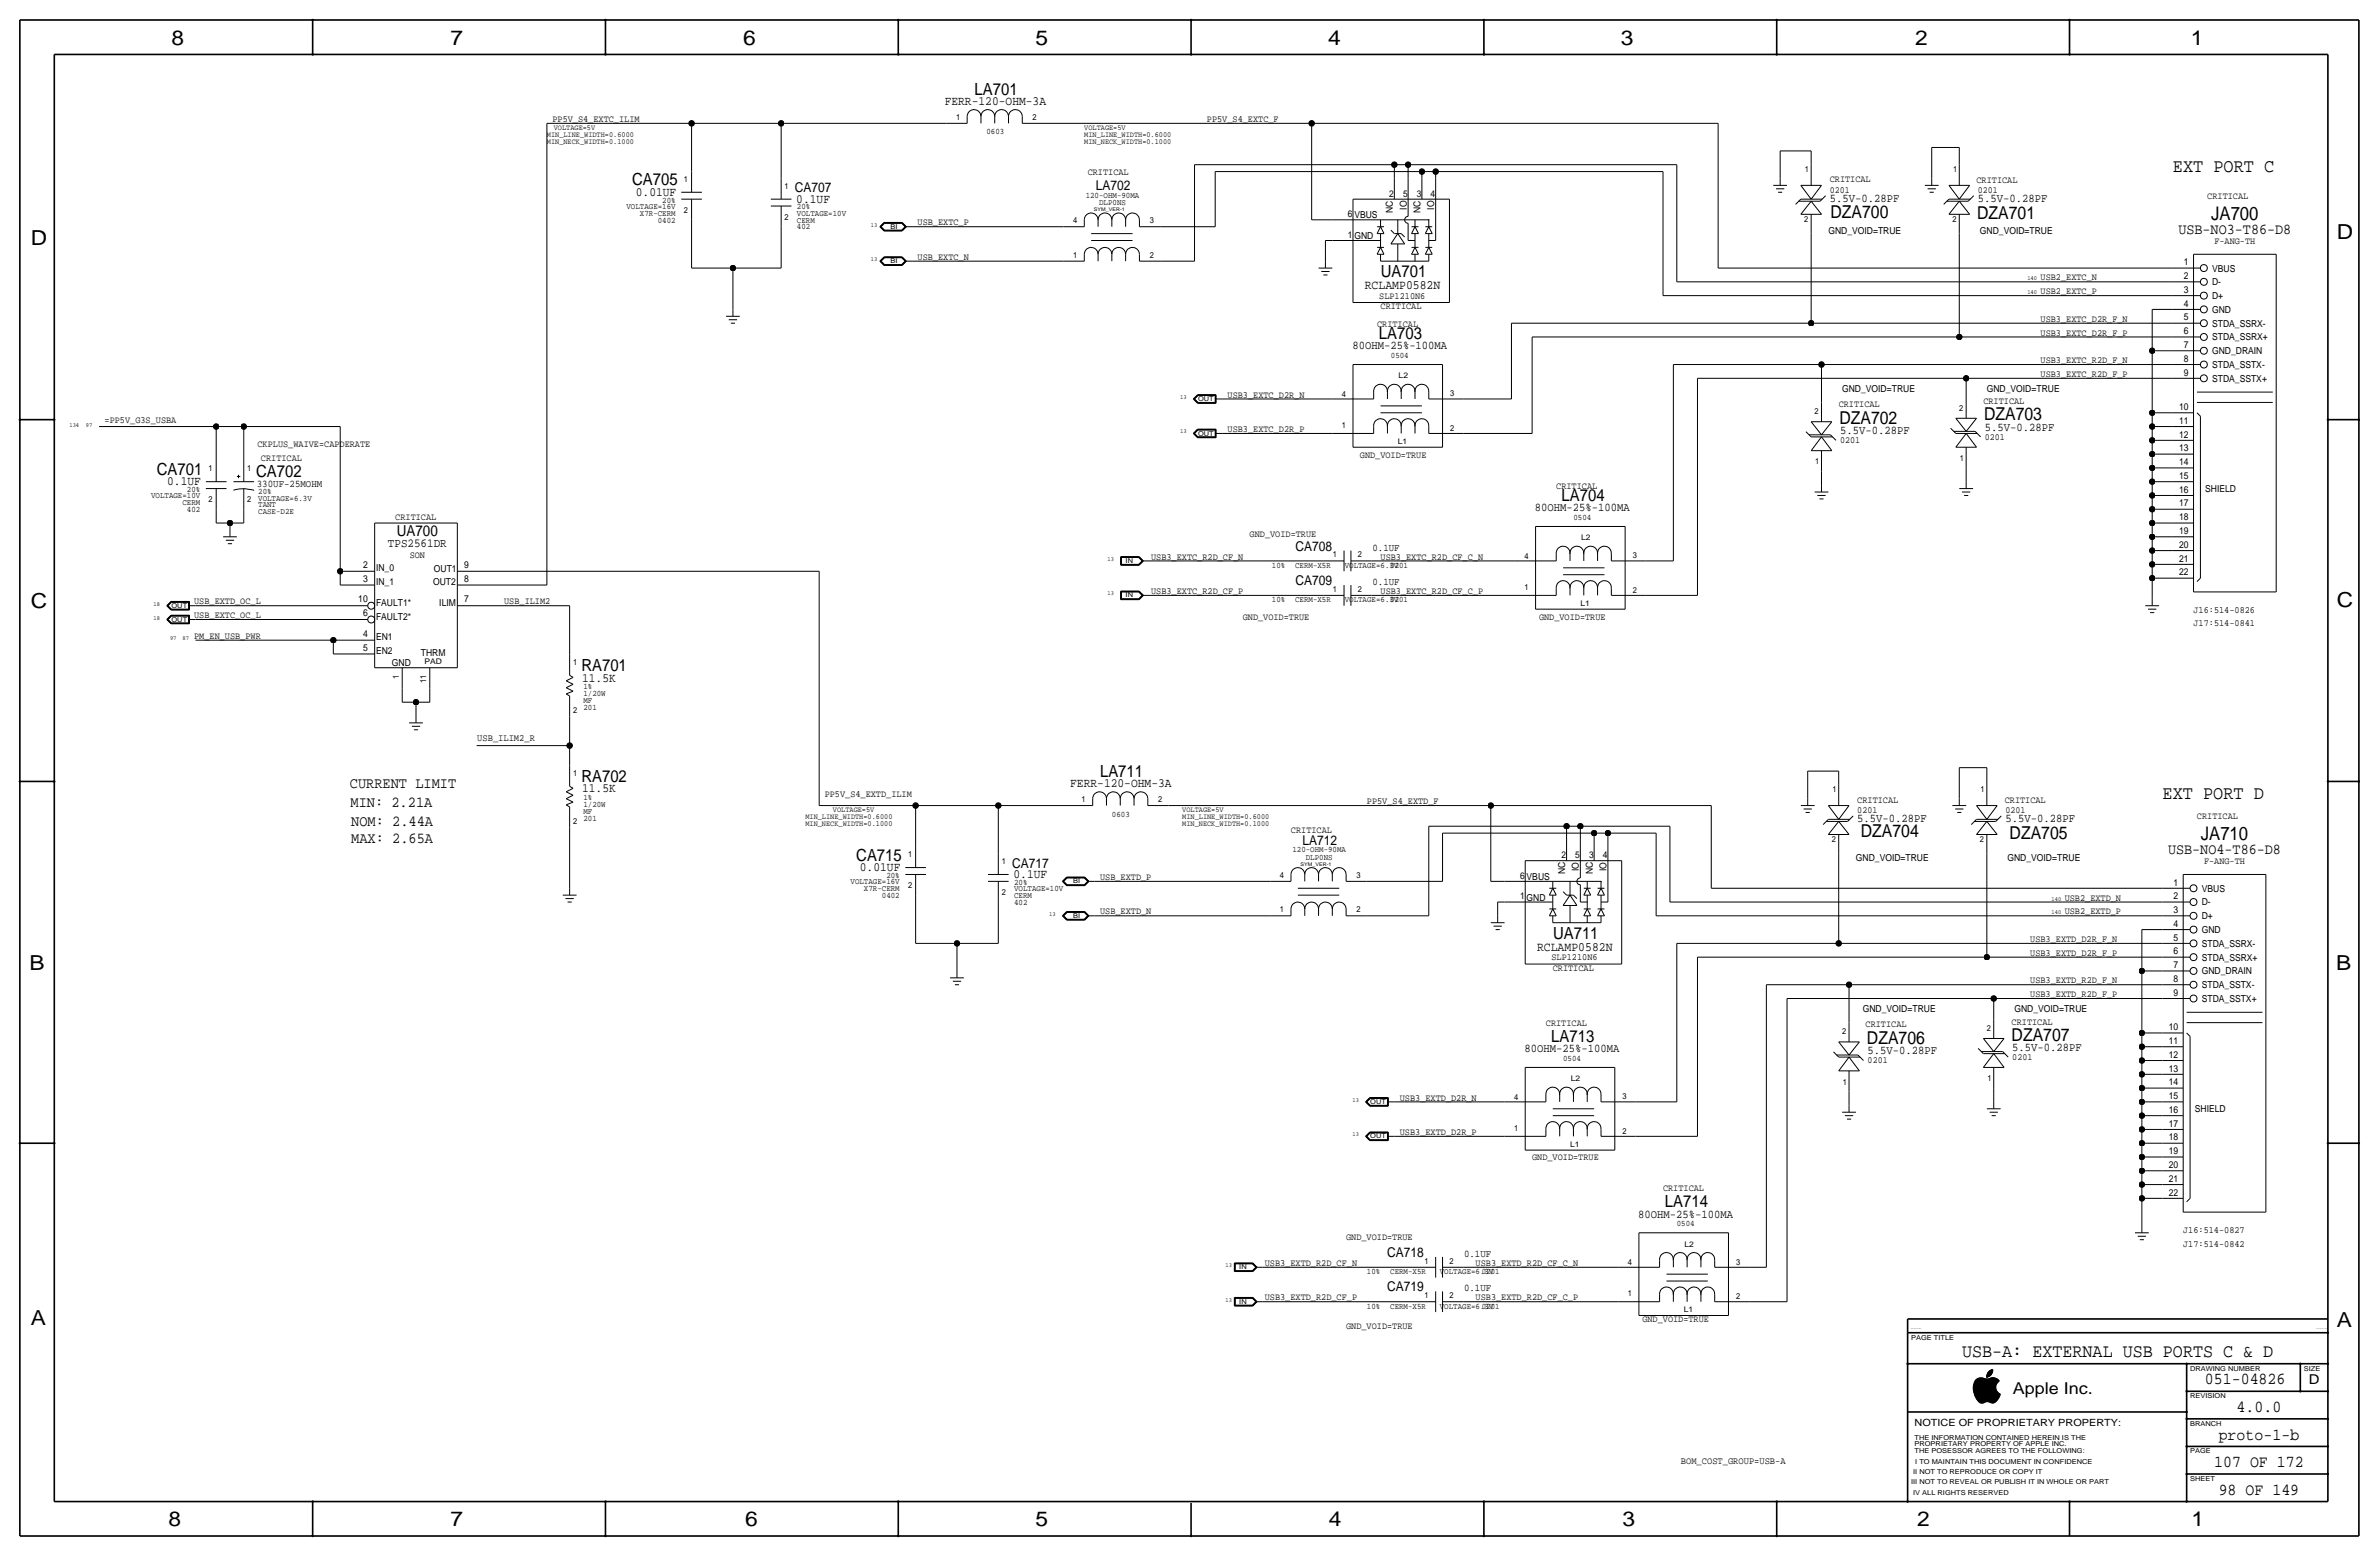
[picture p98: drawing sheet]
<svg xmlns="http://www.w3.org/2000/svg" width="877mm" height="574mm" viewBox="0 0 877 574" stroke-linecap="round" stroke-linejoin="round" font-family="sans-serif">
<defs><g id="words">
<g font-size="7.6">
<text x="63.2" y="16.5">8</text>
<text x="166.1" y="16.5">7</text>
<text x="274" y="16.5">6</text>
<text x="381.7" y="16.5">5</text>
<text x="489.7" y="16.5">4</text>
<text x="597.6" y="16.5">3</text>
<text x="706.1" y="16.5">2</text>
<text x="807.7" y="16.5">1</text>
<text x="861.5" y="88.1">D</text>
<text x="11.4" y="90.4">D</text>
<text x="11.4" y="224.3">C</text>
<text x="861.5" y="223.8">C</text>
<text x="10.9" y="357.6">B</text>
<text x="861.3" y="357.4">B</text>
<text x="11.4" y="488.4">A</text>
<text x="861.5" y="489.2">A</text>
<text x="62.2" y="562.6">8</text>
<text x="166.1" y="562.6">7</text>
<text x="274.8" y="562.6">6</text>
<text x="381.7" y="562.6">5</text>
<text x="489.9" y="562.6">4</text>
<text x="598.1" y="562.6">3</text>
<text x="706.8" y="562.6">2</text>
<text x="807.9" y="562.6">1</text>
</g>
<g font-size="7">
<text x="801.1" y="63.2">EXT PORT C</text>
<text x="797.3" y="294.4">EXT PORT D</text>
</g>
<g font-size="6.9">
<text x="815.2" y="81">JA700</text>
<text x="811.4" y="309.6">JA710</text>
<text x="723.4" y="500.1">USB-A: EXTERNAL USB PORTS C &amp; D</text>
</g>
<g font-size="6.5">
<text x="674.8" y="80.3">DZA700</text>
<text x="728.9" y="80.8">DZA701</text>
<text x="731.5" y="154.9">DZA703</text>
<text x="678.1" y="156.2">DZA702</text>
<text x="686" y="308.6">DZA704</text>
<text x="740.9" y="309.1">DZA705</text>
<text x="741.6" y="383.5">DZA707</text>
<text x="688.3" y="384.8">DZA706</text>
</g>
<g font-size="6.2">
<text x="359.3" y="35.1">LA701</text>
<text x="233.1" y="68.3">CA705</text>
<text x="509" y="102.2">UA701</text>
<text x="508.4" y="125">LA703</text>
<text x="57.8" y="175">CA701</text>
<text x="94.4" y="175.8">CA702</text>
<text x="575.7" y="184.7">LA704</text>
<text x="214.3" y="247.4">RA701</text>
<text x="405.6" y="286.5">LA711</text>
<text x="214.3" y="288.3">RA702</text>
<text x="315.7" y="317.2">CA715</text>
<text x="572.5" y="346">UA711</text>
<text x="571.9" y="384">LA713</text>
<text x="613.8" y="445">LA714</text>
<text x="812.9" y="510.3">051-04826</text>
<text x="824.6" y="520.4">4.0.0</text>
<text x="818" y="530.6">proto-1-b</text>
<text x="816.3" y="540.8">107 OF 172</text>
<text x="818" y="550.9">98 OF 149</text>
</g>
<text font-size="6" x="742.1" y="513.9">Apple Inc.</text>
<g font-size="5.6">
<text x="803.1" y="86.1">USB-NO3-T86-D8</text>
<text x="146.3" y="197.6">UA700</text>
<text x="129" y="290.6">CURRENT LIMIT</text>
<text x="129.2" y="297.4">MIN: 2.21A</text>
<text x="129.5" y="304.5">NOM: 2.44A</text>
<text x="129.5" y="310.9">MAX: 2.65A</text>
<text x="799.3" y="314.7">USB-NO4-T86-D8</text>
</g>
<g font-size="5">
<text x="293.1" y="70.9">CA707</text>
<text x="404" y="70.1">LA702</text>
<text x="477.6" y="202.9">CA708</text>
<text x="477.6" y="215.6">CA709</text>
<text x="480.2" y="311.4">LA712</text>
<text x="373.1" y="319.8">CA717</text>
<text x="511.3" y="463.3">CA718</text>
<text x="511.3" y="476">CA719</text>
<text x="851.2" y="510.3">D</text>
</g>
<g font-size="4.7">
<text x="348.3" y="38.6">FERR-120-OHM-3A</text>
<text x="234.4" y="72.1">0.01UF</text>
<text x="293.6" y="74.7">0.1UF</text>
<text x="503.2" y="106.5">RCLAMP0582N</text>
<text x="61.6" y="178.8">0.1UF</text>
<text x="214.6" y="251.2">11.5K</text>
<text x="214.6" y="292.1">11.5K</text>
<text x="394.5" y="290.1">FERR-120-OHM-3A</text>
<text x="317" y="321.1">0.01UF</text>
<text x="373.6" y="323.6">0.1UF</text>
<text x="566.7" y="350.4">RCLAMP0582N</text>
</g>
<text font-size="4.5" x="143" y="201.7">TPS2561DR</text>
<g font-size="4.4">
<text x="674.6" y="74.4">5.5V-0.28PF</text>
<text x="729.2" y="74.4">5.5V-0.28PF</text>
<text x="498.6" y="128.8">80OHM-25%-100MA</text>
<text x="678.4" y="160.1">5.5V-0.28PF</text>
<text x="731.7" y="158.8">5.5V-0.28PF</text>
<text x="565.9" y="188.5">80OHM-25%-100MA</text>
<text x="684.7" y="303">5.5V-0.28PF</text>
<text x="739.3" y="303">5.5V-0.28PF</text>
<text x="562.1" y="387.9">80OHM-25%-100MA</text>
<text x="688.5" y="388.7">5.5V-0.28PF</text>
<text x="741.9" y="387.4">5.5V-0.28PF</text>
<text x="604" y="448.8">80OHM-25%-100MA</text>
</g>
<g font-size="3.8">
<text x="94.7" y="179.3">330UF-25MOHM</text>
<text x="506" y="202.9">0.1UF</text>
<text x="506" y="215.6">0.1UF</text>
<text x="539.8" y="463.3">0.1UF</text>
<text x="539.8" y="476">0.1UF</text>
</g>
<text font-size="3.7" x="705.8" y="525.5">NOTICE OF PROPRIETARY PROPERTY:</text>
<g font-size="3.6">
<text x="176" y="273.3">USB_ILIM2_R</text>
<text x="619.7" y="539.5">BOM_COST_GROUP=USB-A</text>
</g>
<g font-size="3.5">
<text x="203.7" y="45">PP5V_S4_EXTC_ILIM</text>
<text x="445" y="45">PP5V_S4_EXTC_F</text>
<text x="401" y="64.5">CRITICAL</text>
<text x="674.6" y="67.1">CRITICAL</text>
<text x="674.6" y="71.1">0201</text>
<text x="728.7" y="67.6">CRITICAL</text>
<text x="729.2" y="71.1">0201</text>
<text x="512.2" y="72.4">2</text>
<text x="517.3" y="72.4">5</text>
<text x="518.6" y="77.2" transform="rotate(-90 518.6 77.2)">IO</text>
<text x="522.3" y="72.4">3</text>
<text x="527.4" y="72.4">4</text>
<text x="528.8" y="77.2" transform="rotate(-90 528.8 77.2)">IO</text>
<text x="813.8" y="73.4">CRITICAL</text>
<text x="338.3" y="83.1">USB_EXTC_P</text>
<text x="496.9" y="80.1">6</text>
<text x="499.3" y="80.5">VBUS</text>
<text x="513.5" y="78.5" transform="rotate(-90 513.5 78.5)">NC</text>
<text x="523.7" y="78.5" transform="rotate(-90 523.7 78.5)">NC</text>
<text x="496.9" y="87.7">1</text>
<text x="499.3" y="88.1">GND</text>
<text x="674.1" y="86.1">GND_VOID=TRUE</text>
<text x="729.9" y="86.1">GND_VOID=TRUE</text>
<text x="816.4" y="89.9">F-ANG-TH</text>
<text x="338.3" y="95.8">USB_EXTC_N</text>
<text x="805.2" y="97.8">1</text>
<text x="815.5" y="100.1">VBUS</text>
<text x="752.3" y="103.4">USB2_EXTC_N</text>
<text x="805.2" y="107.9">3</text>
<text x="805.2" y="102.9">2</text>
<text x="815.5" y="105.2">D-</text>
<text x="508.5" y="110.1">SLP1210N6</text>
<text x="752.3" y="108.5">USB2_EXTC_P</text>
<text x="805.2" y="113">4</text>
<text x="815.5" y="110.2">D+</text>
<text x="509" y="114">CRITICAL</text>
<text x="752.3" y="118.6">USB3_EXTC_D2R_F_N</text>
<text x="805.2" y="118.1">5</text>
<text x="815.5" y="115.3">GND</text>
<text x="507.7" y="120.4">CRITICAL</text>
<text x="752.3" y="123.7">USB3_EXTC_D2R_F_P</text>
<text x="805.2" y="123.2">6</text>
<text x="815.5" y="120.4">STDA_SSRX-</text>
<text x="815.5" y="125.5">STDA_SSRX+</text>
<text x="805.2" y="128.3">7</text>
<text x="815.5" y="130.6">GND_DRAIN</text>
<text x="752.3" y="133.9">USB3_EXTC_R2D_F_N</text>
<text x="805.2" y="133.3">8</text>
<text x="815.5" y="135.6">STDA_SSTX-</text>
<text x="752.3" y="138.9">USB3_EXTC_R2D_F_P</text>
<text x="805.2" y="138.4">9</text>
<text x="815.5" y="140.7">STDA_SSTX+</text>
<text x="452.6" y="146.6">USB3_EXTC_D2R_N</text>
<text x="679.1" y="144.5">GND_VOID=TRUE</text>
<text x="731.2" y="148.8">CRITICAL</text>
<text x="732.5" y="144.5">GND_VOID=TRUE</text>
<text x="38.6" y="156">=PP5V_G3S_USBA</text>
<text x="677.9" y="150.1">CRITICAL</text>
<text x="803.4" y="151.1">10</text>
<text x="452.6" y="159.3">USB3_EXTC_D2R_P</text>
<text x="803.4" y="161.3">12</text>
<text x="803.4" y="156.2">11</text>
<text x="94.9" y="164.8">CKPLUS_WAIVE=CAPDERATE</text>
<text x="678.4" y="163.3">0201</text>
<text x="731.7" y="162.1">0201</text>
<text x="803.4" y="166.4">13</text>
<text x="96.2" y="169.9">CRITICAL</text>
<text x="501.3" y="168.7">GND_VOID=TRUE</text>
<text x="803.4" y="171.4">14</text>
<text x="803.4" y="176.5">15</text>
<text x="573.7" y="180.1">CRITICAL</text>
<text x="803.4" y="181.6">16</text>
<text x="813" y="181.4">SHIELD</text>
<text x="145.7" y="191.5">CRITICAL</text>
<text x="803.4" y="191.8">18</text>
<text x="803.4" y="186.7">17</text>
<text x="460.7" y="197.9">GND_VOID=TRUE</text>
<text x="803.4" y="196.8">19</text>
<text x="803.4" y="201.9">20</text>
<text x="133.8" y="209.3">2</text>
<text x="151" y="205.7">SON</text>
<text x="171.1" y="209.3">9</text>
<text x="424.4" y="206.2">USB3_EXTC_R2D_CF_N</text>
<text x="509" y="206.2">USB3_EXTC_R2D_CF_C_N</text>
<text x="803.4" y="207">21</text>
<text x="133.8" y="214.4">3</text>
<text x="138.6" y="215.6">IN_1</text>
<text x="138.6" y="210.6">IN_0</text>
<text x="159.7" y="215.6">OUT2</text>
<text x="159.9" y="210.8">OUT1</text>
<text x="171.1" y="214.4">8</text>
<text x="803.4" y="212.1">22</text>
<text x="132.1" y="222">10</text>
<text x="171.1" y="222">7</text>
<text x="424.4" y="218.9">USB3_EXTC_R2D_CF_P</text>
<text x="509" y="218.9">USB3_EXTC_R2D_CF_C_P</text>
<text x="71.6" y="227.8">USB_EXTC_OC_L</text>
<text x="71.6" y="222.8">USB_EXTD_OC_L</text>
<text x="133.8" y="227.1">6</text>
<text x="138.6" y="223.3">FAULT1*</text>
<text x="162" y="223.3">ILIM</text>
<text x="185.9" y="222.8">USB_ILIM2</text>
<text x="808.7" y="225.8">J16:514-0826</text>
<text x="138.6" y="228.3">FAULT2*</text>
<text x="458.2" y="228.3">GND_VOID=TRUE</text>
<text x="567.4" y="228.3">GND_VOID=TRUE</text>
<text x="808.7" y="230.9">J17:514-0841</text>
<text x="71.6" y="235.5">PM_EN_USB_PWR</text>
<text x="133.8" y="239.8">5</text>
<text x="133.8" y="234.7">4</text>
<text x="138.6" y="236">EN1</text>
<text x="138.6" y="241">EN2</text>
<text x="144.5" y="245.6">GND</text>
<text x="155.2" y="241.8">THRM</text>
<text x="304" y="293.9">PP5V_S4_EXTD_ILIM</text>
<text x="503.9" y="296.4">PP5V_S4_EXTD_F</text>
<text x="684.7" y="295.9">CRITICAL</text>
<text x="684.7" y="299.7">0201</text>
<text x="739.1" y="295.9">CRITICAL</text>
<text x="739.3" y="299.7">0201</text>
<text x="810" y="302">CRITICAL</text>
<text x="475.9" y="307.1">CRITICAL</text>
<text x="575.7" y="316.3">2</text>
<text x="580.8" y="316.3">5</text>
<text x="585.8" y="316.3">3</text>
<text x="590.9" y="316.3">4</text>
<text x="684.2" y="317.2">GND_VOID=TRUE</text>
<text x="740.1" y="317.2">GND_VOID=TRUE</text>
<text x="560.4" y="323.9">6</text>
<text x="577" y="322.3" transform="rotate(-90 577 322.3)">NC</text>
<text x="582.1" y="321.1" transform="rotate(-90 582.1 321.1)">IO</text>
<text x="587.2" y="322.3" transform="rotate(-90 587.2 322.3)">NC</text>
<text x="592.3" y="321.1" transform="rotate(-90 592.3 321.1)">IO</text>
<text x="812.6" y="318.5">F-ANG-TH</text>
<text x="405.6" y="324.4">USB_EXTD_P</text>
<text x="562.8" y="324.4">VBUS</text>
<text x="801.3" y="326.4">1</text>
<text x="811.7" y="328.7">VBUS</text>
<text x="560.4" y="331.5">1</text>
<text x="562.8" y="332">GND</text>
<text x="761.2" y="332">USB2_EXTD_N</text>
<text x="801.3" y="331.5">2</text>
<text x="811.7" y="333.8">D-</text>
<text x="405.6" y="337.1">USB_EXTD_N</text>
<text x="761.2" y="337.1">USB2_EXTD_P</text>
<text x="801.3" y="341.6">4</text>
<text x="801.3" y="336.5">3</text>
<text x="811.7" y="338.8">D+</text>
<text x="748.5" y="347.2">USB3_EXTD_D2R_F_N</text>
<text x="801.3" y="346.7">5</text>
<text x="811.7" y="343.9">GND</text>
<text x="572" y="353.9">SLP1210N6</text>
<text x="748.5" y="352.3">USB3_EXTD_D2R_F_P</text>
<text x="801.3" y="351.8">6</text>
<text x="811.7" y="349">STDA_SSRX-</text>
<text x="572.5" y="357.9">CRITICAL</text>
<text x="801.3" y="356.9">7</text>
<text x="811.7" y="359.2">GND_DRAIN</text>
<text x="811.7" y="354.1">STDA_SSRX+</text>
<text x="748.5" y="362.5">USB3_EXTD_R2D_F_N</text>
<text x="801.3" y="362">8</text>
<text x="811.7" y="364.2">STDA_SSTX-</text>
<text x="748.5" y="367.5">USB3_EXTD_R2D_F_P</text>
<text x="801.3" y="367">9</text>
<text x="811.7" y="369.3">STDA_SSTX+</text>
<text x="686.8" y="373.1">GND_VOID=TRUE</text>
<text x="741.6" y="378">CRITICAL</text>
<text x="742.6" y="373.1">GND_VOID=TRUE</text>
<text x="569.9" y="378.2">CRITICAL</text>
<text x="687.8" y="378.7">CRITICAL</text>
<text x="799.6" y="379.7">10</text>
<text x="799.6" y="389.9">12</text>
<text x="799.6" y="384.8">11</text>
<text x="688.5" y="391.9">0201</text>
<text x="741.9" y="390.7">0201</text>
<text x="799.6" y="395">13</text>
<text x="799.6" y="400">14</text>
<text x="516.1" y="405.6">USB3_EXTD_D2R_N</text>
<text x="799.6" y="405.1">15</text>
<text x="799.6" y="410.2">16</text>
<text x="809.2" y="410">SHIELD</text>
<text x="516.1" y="418.3">USB3_EXTD_D2R_P</text>
<text x="799.6" y="415.3">17</text>
<text x="799.6" y="425.4">19</text>
<text x="799.6" y="420.4">18</text>
<text x="564.8" y="427.7">GND_VOID=TRUE</text>
<text x="799.6" y="430.5">20</text>
<text x="799.6" y="435.6">21</text>
<text x="613.1" y="439.2">CRITICAL</text>
<text x="799.6" y="440.7">22</text>
<text x="804.9" y="454.4">J16:514-0827</text>
<text x="496.3" y="456.9">GND_VOID=TRUE</text>
<text x="804.9" y="459.5">J17:514-0842</text>
<text x="466.3" y="466.6">USB3_EXTD_R2D_CF_N</text>
<text x="544" y="466.6">USB3_EXTD_R2D_CF_C_N</text>
<text x="466.3" y="479.3">USB3_EXTD_R2D_CF_P</text>
<text x="544" y="479.3">USB3_EXTD_R2D_CF_C_P</text>
<text x="496.3" y="490">GND_VOID=TRUE</text>
<text x="605.5" y="487.4">GND_VOID=TRUE</text>
</g>
<g font-size="3.1">
<text x="352.5" y="44.2">1</text>
<text x="380.7" y="44.2">2</text>
<text x="363.7" y="49.5">0603</text>
<text x="665.4" y="63.2">1</text>
<text x="720" y="63.2">1</text>
<text x="252.2" y="67.1">1</text>
<text x="289.3" y="69.6">1</text>
<text x="231" y="77">VOLTAGE=16V</text>
<text x="244.2" y="74.7">20%</text>
<text x="293.8" y="77.2">20%</text>
<text x="400.3" y="72.9">120-OHM-90MA</text>
<text x="405.2" y="75.7">DLP0NS</text>
<text x="235.9" y="79.5">X7R-CERM</text>
<text x="242.5" y="82">0402</text>
<text x="252.2" y="78.5">2</text>
<text x="289.3" y="81">2</text>
<text x="293.8" y="79.5">VOLTAGE=10V</text>
<text x="293.8" y="82">CERM</text>
<text x="395.7" y="82.3">4</text>
<text x="423.9" y="82.3">3</text>
<text x="665.2" y="81.8">2</text>
<text x="719.8" y="81.8">2</text>
<text x="293.8" y="84.6">402</text>
<text x="395.7" y="95">1</text>
<text x="423.9" y="95">2</text>
<text x="512.8" y="131.8">0504</text>
<text x="494.7" y="146.3">4</text>
<text x="534.6" y="146.1">3</text>
<text x="669" y="152.7">2</text>
<text x="722.3" y="151.4">2</text>
<text x="494.7" y="157.7">1</text>
<text x="534.6" y="158.8">2</text>
<text x="76.9" y="173.7">1</text>
<text x="91.1" y="173.7">1</text>
<text x="669.2" y="171.2">1</text>
<text x="722.6" y="169.9">1</text>
<text x="55.7" y="183.6">VOLTAGE=10V</text>
<text x="68.9" y="181.4">20%</text>
<text x="76.9" y="185.2">2</text>
<text x="91.1" y="185.2">2</text>
<text x="95.2" y="182.1">20%</text>
<text x="95.2" y="184.7">VOLTAGE=6.3V</text>
<text x="67.3" y="186.2">CERM</text>
<text x="68.9" y="188.7">402</text>
<text x="95.2" y="189.5">CASE-D2E</text>
<text x="95.2" y="186.9">TANT</text>
<text x="580.1" y="191.5">0504</text>
<text x="468.9" y="209.3">10%</text>
<text x="477.5" y="209.3">CERM-X5R</text>
<text x="491.4" y="205.5">1</text>
<text x="495.8" y="209.3">VOLTAGE=6.3V</text>
<text x="500.6" y="205.5">2</text>
<text x="512.5" y="209.3">0201</text>
<text x="562" y="206">4</text>
<text x="601.9" y="205.7">3</text>
<text x="468.9" y="222">10%</text>
<text x="477.5" y="222">CERM-X5R</text>
<text x="491.4" y="218.2">1</text>
<text x="495.8" y="222">VOLTAGE=6.3V</text>
<text x="500.6" y="218.2">2</text>
<text x="512.5" y="222">0201</text>
<text x="562" y="217.4">1</text>
<text x="601.9" y="218.4">2</text>
<text x="211.3" y="245.1">1</text>
<text x="147" y="250.2" transform="rotate(-90 147 250.2)">1</text>
<text x="157.2" y="251.7" transform="rotate(-90 157.2 251.7)">11</text>
<text x="215.1" y="254">1%</text>
<text x="215.1" y="256.5">1/20W</text>
<text x="211.3" y="262.9">2</text>
<text x="215.1" y="259.1">MF</text>
<text x="215.1" y="261.6">201</text>
<text x="211.3" y="286">1</text>
<text x="675.6" y="291.8">1</text>
<text x="730.2" y="291.8">1</text>
<text x="215.1" y="294.9">1%</text>
<text x="215.1" y="297.4">1/20W</text>
<text x="215.1" y="300">MF</text>
<text x="398.8" y="295.7">1</text>
<text x="427" y="295.7">2</text>
<text x="211.3" y="303.8">2</text>
<text x="215.1" y="302.5">201</text>
<text x="410" y="301">0603</text>
<text x="675.3" y="310.4">2</text>
<text x="729.9" y="310.4">2</text>
<text x="334.8" y="316">1</text>
<text x="476.5" y="314.2">120-OHM-90MA</text>
<text x="481.4" y="317">DLP0NS</text>
<text x="326.8" y="323.6">20%</text>
<text x="369.3" y="318.5">1</text>
<text x="471.9" y="323.6">4</text>
<text x="500.1" y="323.6">3</text>
<text x="313.6" y="325.9">VOLTAGE=16V</text>
<text x="318.5" y="328.4">X7R-CERM</text>
<text x="334.8" y="327.4">2</text>
<text x="369.3" y="329.9">2</text>
<text x="373.9" y="328.4">VOLTAGE=10V</text>
<text x="373.9" y="326.1">20%</text>
<text x="325.1" y="331">0402</text>
<text x="373.9" y="333.5">402</text>
<text x="373.9" y="331">CERM</text>
<text x="471.9" y="336.3">1</text>
<text x="500.1" y="336.3">2</text>
<text x="679.1" y="381.3">2</text>
<text x="732.5" y="380">2</text>
<text x="576.3" y="390.9">0504</text>
<text x="679.4" y="399.8">1</text>
<text x="732.7" y="398.5">1</text>
<text x="558.2" y="405.4">4</text>
<text x="598.1" y="405.1">3</text>
<text x="558.2" y="416.8">1</text>
<text x="598.1" y="417.8">2</text>
<text x="618.2" y="451.9">0504</text>
<text x="525.2" y="465.8">1</text>
<text x="534.4" y="465.8">2</text>
<text x="600.1" y="466.3">4</text>
<text x="640" y="466.1">3</text>
<text x="504" y="469.6">10%</text>
<text x="512.5" y="469.6">CERM-X5R</text>
<text x="530.8" y="469.6">VOLTAGE=6.3V</text>
<text x="546.3" y="469.6">0201</text>
<text x="525.2" y="478.5">1</text>
<text x="534.4" y="478.5">2</text>
<text x="600.1" y="477.8">1</text>
<text x="640" y="478.8">2</text>
<text x="504" y="482.3">10%</text>
<text x="512.5" y="482.3">CERM-X5R</text>
<text x="530.8" y="482.3">VOLTAGE=6.3V</text>
<text x="546.3" y="482.3">0201</text>
</g>
<g font-size="2.9">
<text x="201.6" y="53.1">MIN_NECK_WIDTH=0.1000</text>
<text x="201.6" y="50.5">MIN_LINE_WIDTH=0.6000</text>
<text x="204.2" y="48">VOLTAGE=5V</text>
<text x="399.7" y="53.1">MIN_NECK_WIDTH=0.1000</text>
<text x="399.7" y="50.5">MIN_LINE_WIDTH=0.6000</text>
<text x="399.7" y="48">VOLTAGE=5V</text>
<text x="515.6" y="139.4">L2</text>
<text x="515.3" y="163.6">L1</text>
<text x="582.9" y="199.1">L2</text>
<text x="582.6" y="223.3">L1</text>
<text x="156.5" y="244.9">PAD</text>
<text x="307.1" y="299.5">VOLTAGE=5V</text>
<text x="435.9" y="299.5">VOLTAGE=5V</text>
<text x="296.9" y="302">MIN_LINE_WIDTH=0.6000</text>
<text x="296.9" y="304.5">MIN_NECK_WIDTH=0.1000</text>
<text x="435.9" y="304.5">MIN_NECK_WIDTH=0.1000</text>
<text x="435.9" y="302">MIN_LINE_WIDTH=0.6000</text>
<text x="579.1" y="398.5">L2</text>
<text x="578.8" y="422.7">L1</text>
<text x="621" y="459.5">L2</text>
<text x="620.7" y="483.6">L1</text>
</g>
<g font-size="2.5">
<text x="328.3" y="84.3">BI</text>
<text x="328.3" y="97">BI</text>
<text x="441.7" y="147.8">OUT</text>
<text x="441.7" y="160.5">OUT</text>
<text x="415" y="207.5">IN</text>
<text x="415" y="220.2">IN</text>
<text x="63.2" y="224">OUT</text>
<text x="63.2" y="229.1">OUT</text>
<text x="395.6" y="325.6">BI</text>
<text x="395.6" y="338.3">BI</text>
<text x="505.2" y="406.9">OUT</text>
<text x="505.2" y="419.6">OUT</text>
<text x="456.9" y="467.9">IN</text>
<text x="456.9" y="480.6">IN</text>
<text x="704.5" y="493.8">PAGE TITLE</text>
<text x="807.4" y="505.2">DRAWING NUMBER</text>
<text x="849.3" y="505.2">SIZE</text>
<text x="807.4" y="515.4">REVISION</text>
<text x="807.4" y="525.5">BRANCH</text>
<text x="705.8" y="533.1">PROPRIETARY PROPERTY OF APPLE INC.</text>
<text x="705.8" y="530.6">THE INFORMATION CONTAINED HEREIN IS THE</text>
<text x="705.8" y="535.7">THE POSESSOR AGREES TO THE FOLLOWING:</text>
<text x="706.1" y="539.5">I TO MAINTAIN THIS DOCUMENT IN CONFIDENCE</text>
<text x="807.4" y="535.7">PAGE</text>
<text x="705.3" y="543.3">II NOT TO REPRODUCE OR COPY IT</text>
<text x="807.4" y="545.8">SHEET</text>
<text x="704.5" y="547.1">III NOT TO REVEAL OR PUBLISH IT IN WHOLE OR PART</text>
<text x="705.3" y="550.9">IV ALL RIGHTS RESERVED</text>
</g>
<g font-size="2.3">
<text x="321.1" y="83.6">13</text>
<text x="321.1" y="96.3">13</text>
<text x="747.4" y="103.4">140</text>
<text x="747.4" y="108.5">140</text>
<text x="435.1" y="147.1">13</text>
<text x="25.6" y="157.2">134</text>
<text x="31.7" y="157.2">97</text>
<text x="435.1" y="159.8">13</text>
<text x="408.3" y="206.8">13</text>
<text x="408.3" y="219.5">13</text>
<text x="56.6" y="223.3">18</text>
<text x="56.6" y="228.3">18</text>
<text x="62.7" y="236">97</text>
<text x="67.3" y="236">87</text>
<text x="756.3" y="332">140</text>
<text x="386.8" y="337.6">13</text>
<text x="756.3" y="337.1">140</text>
<text x="498.6" y="406.1">13</text>
<text x="498.6" y="418.8">13</text>
<text x="451.8" y="467.1">13</text>
<text x="451.8" y="479.8">13</text>
</g>
<g font-size="1.8">
<text x="403.3" y="77.7">SYM_VER-1</text>
<text x="479.5" y="319">SYM_VER-1</text>
</g>
<g font-size=".4">
<text x="704.5" y="490">SYNC_MASTER=RAYMOND</text>
<text x="853.9" y="490">SYNC_DATE=08/27/2019</text>
</g>
</g></defs>
<g fill="none" stroke="#000" stroke-width=".37">
<path d="M201.6 45.5v170.1zM201.6 45.5h53.4zM255 45.5h33zM255 45.5v17.7zM288 45.5h60.9zM288 45.5v20.3zM348.9 45.5h7.7zM356.6 42.9v2.6zM356.6 42.9a2.54 2.54 0 0 1 2.5-2.5 2.54 2.54 0 0 1 2.5 2.5 2.54 2.54 0 0 1 2.6-2.5 2.54 2.54 0 0 1 2.5 2.5 2.54 2.54 0 0 1 2.6-2.5 2.54 2.54 0 0 1 2.5 2.5 2.54 2.54 0 0 1 2.5-2.5 2.54 2.54 0 0 1 2.6 2.5M361.6 42.9v2.6zM366.7 42.9v2.6zM371.8 42.9v2.6z"/>
<path d="M376.9 42.9v2.6zM376.9 45.5h7.6zM384.5 45.5h99.1zM483.6 45.5v35.5zM483.6 45.5h149.8zM633.4 45.5v53.3zM656.3 55.6h11.4zM656.3 55.6v10.2zM667.7 55.6v5.1zM712.2 54.4h10.1zM712.2 54.4v11.4zM722.3 54.4v6.3z"/>
<path d="M251.2 70.9h7.6zM251.2 73.4h7.6zM255 63.2v7.7zM255 73.4v7.6zM284.2 73.4h7.6zM284.2 75.9h7.6zM288 65.8v7.6zM288 75.9v7.7zM440.4 60.7v35.6zM440.4 60.7h73.6zM448 63.2v20.4zM448 63.2h76.2z"/>
<path d="M498.8 73.4v38.1zM498.8 73.4h35.6zM514 60.7h5.1zM514 60.7v5.1zM514 65.8v7.6zM519.1 60.7h99.1zM519.1 60.7v5.1zM519.1 65.8v14zM519.1 79.8a1.27 1.27 0 0 0-1.2 1.2 1.27 1.27 0 0 0 1.2 1.3M524.2 63.2h5.1zM524.2 63.2v2.6zM524.2 65.8v7.6z"/>
<path d="M529.3 63.2h83.8zM529.3 63.2v2.6zM529.3 65.8v22.8zM534.4 73.4v38.1zM613.1 63.2v45.8zM618.2 60.7v43.2zM653.7 68.3h5.1zM654.8 69.6h3zM655.5 70.9h1.5zM656.3 65.8v2.5zM662 75.3l1.9-1.9zM663.1 74.2h7.9z"/>
<path d="M663.9 68.3h7.6zM663.9 79h7.6zM663.9 73.4h7.9zM663.9 68.3l3.8 5.1zM667.7 79v7.1zM667.7 74.2l-3.8 4.8zM667.7 74.2l3.8 4.8zM667.7 60.7v7.6zM671 74.2l2-2.1zM671.5 68.3l-3.8 5.1zM709.6 68.3h5.1zM710.6 69.6h3.1z"/>
<path d="M711.4 70.9h1.5zM712.2 65.8v2.5zM716.6 75.3l1.9-1.9zM717.8 74.2h7.8zM718.5 68.3h7.6zM718.5 79h7.6zM718.5 73.4h7.9zM718.5 68.3l3.8 5.1zM722.3 79v7.1zM722.3 74.2l-3.8 4.8zM722.3 74.2l3.8 4.8zM722.3 60.7v7.6z"/>
<path d="M725.6 74.2l2.1-2.1zM726.1 68.3l-3.8 5.1zM255 98.8h15.2zM255 81v17.8zM270.2 98.8h17.8zM270.2 98.8v15.2zM288 83.6v15.2zM324.4 96.3l1.5 1.5zM324.4 83.6l1.5 1.5zM324.5 96.3l1.5 1.4zM324.5 83.6l1.5 1.4zM324.7 96.3l1.3 1.3z"/>
<path d="M324.7 96.3l1.3-1.4zM324.7 83.6l1.3 1.3zM324.7 83.6l1.3-1.4zM324.8 96.3l1.3 1.2zM324.8 96.3l1.3-1.3zM324.8 83.6l1.3 1.2zM324.8 83.6l1.3-1.3zM325.9 97.8h6.7zM325.9 94.7h6.7zM325.9 94.7l-1.5 1.6zM325.9 85.1h6.7zM325.9 82h6.7z"/>
<path d="M325.9 82l-1.5 1.6zM326 97.7h6.5zM326 94.8h6.5zM326 94.8l-1.5 1.5zM326 85h6.5zM326 82.1h6.5zM326 82.1l-1.5 1.5zM326 97.6h6.5zM326 94.9h6.5zM326 84.9h6.5zM326 82.2h6.5zM326.1 97.5h6.3z"/>
<path d="M326.1 95h6.3zM326.1 84.8h6.3zM326.1 82.3h6.3zM332.4 95l1.3 1.3zM332.4 97.5l1.3-1.2zM332.4 82.3l1.3 1.3zM332.4 84.8l1.3-1.2zM332.5 94.9l1.4 1.4zM332.5 82.2l1.4 1.4zM332.5 94.8l1.5 1.5zM332.5 82.1l1.5 1.5zM332.6 94.7l1.6 1.6z"/>
<path d="M332.6 97.8l1.6-1.5zM332.6 82l1.6 1.6zM332.6 85.1l1.6-1.5zM333.7 96.3h2.5zM333.7 83.6h2.5zM333.9 96.3l-1.4 1.3zM333.9 83.6l-1.4 1.3zM334 96.3l-1.5 1.4zM334 83.6l-1.5 1.4zM336.2 96.3h55.9zM336.2 83.6h55.9zM392.1 83.6h7.6z"/>
<path d="M392.1 96.3h7.6zM399.7 81v2.6zM399.7 93.7v2.6zM399.7 81a2.54 2.54 0 0 1 2.6-2.5 2.54 2.54 0 0 1 2.5 2.5 2.54 2.54 0 0 1 2.6-2.5 2.54 2.54 0 0 1 2.5 2.5 2.54 2.54 0 0 1 2.5-2.5 2.54 2.54 0 0 1 2.6 2.5 2.54 2.54 0 0 1 2.5-2.5 2.54 2.54 0 0 1 2.6 2.5M399.7 93.7a2.54 2.54 0 0 1 2.6-2.5 2.54 2.54 0 0 1 2.5 2.5 2.54 2.54 0 0 1 2.6-2.5 2.54 2.54 0 0 1 2.5 2.5 2.54 2.54 0 0 1 2.5-2.5 2.54 2.54 0 0 1 2.6 2.5 2.54 2.54 0 0 1 2.5-2.5 2.54 2.54 0 0 1 2.6 2.5M402.3 86.1h15.2zM402.3 88.6h15.2zM404.8 81v2.6zM404.8 93.7v2.6zM409.9 93.7v2.6zM409.9 81v2.6zM415 93.7v2.6z"/>
<path d="M415 81v2.6zM420.1 96.3h7.6zM420.1 93.7v2.6zM420.1 81v2.6zM420.1 83.6h7.6zM427.7 96.3h12.7zM427.7 83.6h20.3zM483.6 81h7.6zM486.1 98.8h5.1zM488.6 88.6h2.6zM488.6 88.6v7.7zM488.6 96.3v2.5z"/>
<path d="M491.2 81h35.5zM491.2 88.6h17.8zM507.7 93.7h2.5zM507.7 91.2h2.5zM507.7 86.1h2.5zM507.7 83.6h2.5zM509 83.6l-1.3 2.5zM509 83.6l1.2 2.5zM509 81v2.6zM509 91.2l1.2 2.5zM509 91.2l-1.3 2.5zM509 93.7v2.6z"/>
<path d="M509 96.3h17.7zM509 86.1v5.1zM512.8 84.8l1.2 1.3zM512.8 89.9h5.1zM514 86.1h2.6zM515.3 86.1l-2.5 3.8zM515.3 86.1l2.6 3.8zM515.3 81v5.1zM515.3 89.9v6.4zM516.6 86.1l1.3 1.3zM519.1 82.3v6.3zM519.1 88.6h2.6z"/>
<path d="M520.4 93.7h2.5zM520.4 91.2h2.5zM520.4 83.6h2.5zM520.4 86.1h2.5zM521.7 91.2l1.2 2.5zM521.7 91.2l-1.3 2.5zM521.7 93.7v2.6zM521.7 86.1v5.1zM521.7 83.6l-1.3 2.5zM521.7 83.6l1.2 2.5zM521.7 81v2.6zM525.5 93.7h2.5z"/>
<path d="M525.5 91.2h2.5zM525.5 83.6h2.5zM525.5 86.1h2.5zM526.7 81h.1M526.7 88.6h2.6zM526.7 91.2l-1.2 2.5zM526.7 91.2l1.3 2.5zM526.7 93.7v2.6zM526.7 86.1v5.1zM526.7 83.6l-1.2 2.5zM526.7 83.6l1.3 2.5zM526.7 81v2.6z"/>
<path d="M633.4 98.8h167.7zM667.7 86.1v33zM722.3 86.1v38.1zM801.1 98.8h10.1zM808.7 93.7h30.5zM808.7 93.7v124.5zM839.2 93.7v124.5zM267.7 116.6h5zM268.7 117.9h3zM269.4 119.1h1.6zM270.2 114v2.6zM487.1 100.1h3.1z"/>
<path d="M487.9 101.3h1.5zM498.8 111.5h35.6zM557.2 119.1v28zM557.2 119.1h110.5zM613.1 109h188zM618.2 103.9h182.9zM667.7 119.1h133.4zM793.4 114v15.3zM793.4 114h7.7zM801.1 119.1h10.1zM801.1 109h10.1zM801.1 103.9h10.1z"/>
<path d="M801.1 114h10.1zM498.8 134.4h33zM498.8 134.4v30.4zM531.8 134.4v30.4zM564.8 124.2h157.5zM564.8 124.2v35.6zM616.9 134.4v72.4zM616.9 134.4h54.6zM625.8 139.4h99.1zM625.8 139.4v80.1zM671.5 134.4h129.6zM671.5 134.4v13.9z"/>
<path d="M722.3 124.2h78.8zM724.9 139.4h76.2zM724.9 139.4v7.7zM793.4 129.3v22.8zM793.4 129.3h7.7zM801.1 139.4h10.1zM801.1 134.4h10.1zM801.1 129.3h10.1zM801.1 124.2h10.1zM36.5 157.2h43.2zM79.7 157.2h10.2zM79.7 157.2v12.7z"/>
<path d="M89.9 157.2h35.5zM89.9 157.2v12.7zM125.4 157.2v53.4zM439.9 147.1l1.6-1.6zM439.9 147.1l1.6 1.5zM439.9 159.8l1.6-1.6zM439.9 159.8l1.6 1.5zM440.1 147.1l1.5-1.5zM440.1 147.1l1.5 1.4zM440.1 159.8l1.5-1.5zM440.1 159.8l1.5 1.4zM440.2 147.1l1.4-1.4z"/>
<path d="M440.2 147.1l1.4 1.3zM440.2 159.8l1.4-1.4zM440.2 159.8l1.4 1.3zM440.4 147.1l1.3-1.3zM440.4 147.1l1.3 1.2zM440.4 159.8l1.3-1.3zM440.4 159.8l1.3 1.2zM441.5 145.5h6.8zM441.5 148.6h6.8zM441.5 158.2h6.8zM441.6 145.6h6.6zM441.6 148.5h6.6z"/>
<path d="M441.6 158.3h6.6zM441.6 145.7h6.5zM441.6 148.4h6.5zM441.6 158.4h6.5zM441.7 145.8h6.3zM441.7 148.3h6.3zM441.7 158.5h6.3zM448 147.1h2.5zM448 145.8v2.5zM448 159.8h2.5zM448 158.5v2.5zM448.1 145.7v2.7z"/>
<path d="M448.1 158.4v2.7zM448.2 145.6v2.9zM448.2 158.3v2.9zM448.3 145.5v3.1zM448.3 158.2v3.1zM450.5 147.1h40.7zM450.5 159.8h40.7zM491.2 159.8h15.2zM491.2 147.1h15.2zM506.4 157.2v2.6zM506.4 144.5v2.6zM506.4 144.5a2.54 2.54 0 0 1 2.5-2.9 2.54 2.54 0 0 1 2.6 2.9"/>
<path d="M506.4 157.2a2.54 2.54 0 0 1 2.5-2.9 2.54 2.54 0 0 1 2.6 2.9M509 152.1h15.2zM509 149.6h15.2zM511.5 157.2v2.6zM511.5 144.5v2.6zM511.5 157.2a2.54 2.54 0 0 1 2.5-2.9 2.54 2.54 0 0 1 2.5 2.9M511.5 144.5a2.54 2.54 0 0 1 2.5-2.9 2.54 2.54 0 0 1 2.5 2.9M516.6 157.2v2.6zM516.6 144.5v2.6zM516.6 157.2a2.54 2.54 0 0 1 2.5-2.9 2.54 2.54 0 0 1 2.5 2.9M516.6 144.5a2.54 2.54 0 0 1 2.5-2.9 2.54 2.54 0 0 1 2.5 2.9M521.7 157.2v2.6z"/>
<path d="M521.7 144.5v2.6zM521.7 157.2a2.54 2.54 0 0 1 2.5-2.9 2.54 2.54 0 0 1 2.5 2.9M521.7 144.5a2.54 2.54 0 0 1 2.5-2.9 2.54 2.54 0 0 1 2.5 2.9M526.7 144.5v2.6zM526.7 147.1h12.7zM526.7 157.2v2.6zM526.7 159.8h12.7zM539.4 147.1h17.8zM539.4 159.8h25.4zM665.8 159.1l1.9 1.9zM667.7 155.4h7.6zM667.7 155.4l3.8 4.9z"/>
<path d="M671.5 148.3v7.1zM675.3 155.4l-3.8 4.9zM719.1 157.8l2 2zM720.3 159h7.9zM721.1 154.2h7.6zM721.1 159.8h7.8zM721.1 154.2l3.8 4.8zM724.9 147.1v7.1zM724.9 159.8l-3.8 5zM724.9 159.8l3.8 5zM728.2 159l2 2zM728.7 154.2l-3.8 4.8z"/>
<path d="M793.4 157.2v5.1zM793.4 157.2h7.7zM793.4 152.1v5.1zM793.4 152.1h7.7zM801.1 157.2h7.6zM801.1 152.1h7.6zM810 152.1l1.2 1.3zM810 148.3h27.9zM810 144.5h27.9zM811.2 153.4v59.7zM75.9 177.5h7.6zM79.7 169.9v7.6z"/>
<path d="M86.1 177.5h7.6zM87.3 175.6h1.3zM87.9 175v1.3zM89.9 169.9v7.6zM441.5 161.3h6.8zM441.6 161.2h6.6zM441.6 161.1h6.5zM441.7 161h6.3zM498.8 164.8h33zM667 160.3h7.8zM667.7 166.1h7.6zM667.7 161h7.9z"/>
<path d="M671.5 173.7v5.1zM671.5 161l-3.8 5.1zM671.5 161l3.8 5.1zM671.5 166.1v7.6zM671.5 178.8v2.6zM674.8 160.3l2.1 2zM721.1 164.8h7.6zM724.9 172.5v5zM724.9 164.8v7.7zM724.9 177.5v2.6zM793.4 177.5v5.1zM793.4 172.5v5z"/>
<path d="M793.4 177.5h7.7zM793.4 172.5h7.7zM793.4 167.4v5.1zM793.4 162.3v5.1zM793.4 167.4h7.7zM793.4 162.3h7.7zM801.1 167.4h7.6zM801.1 162.3h7.6zM801.1 177.5h7.6zM801.1 172.5h7.6zM75.9 180.1h7.6zM79.7 192.8h5.1z"/>
<path d="M79.7 187.7v5.1zM79.7 180.1v7.6zM82.2 197.9h5.1zM83.3 199.1h3zM84.8 192.8h5.1zM84.8 192.8v2.5zM84.8 195.3v2.6zM86.1 180.7a12.9 12.9 0 0 1 7.6 0M89.9 187.7v5.1zM89.9 180.1v7.6zM138.1 192.8h30.5zM138.1 192.8v53.3z"/>
<path d="M168.6 192.8v53.3zM566.1 194.1h33zM566.1 194.1v30.4zM599.1 194.1v30.4zM669 181.4h5.1zM670 182.6h3zM670.8 183.9h1.5zM722.3 180.1h5.1zM723.3 181.4h3.1zM724.1 182.6h1.5zM793.4 197.9v5zM793.4 197.9h7.7z"/>
<path d="M793.4 192.8v5.1zM793.4 187.7v5.1zM793.4 192.8h7.7zM793.4 187.7h7.7zM793.4 182.6v5.1zM793.4 182.6h7.7zM801.1 192.8h7.6zM801.1 187.7h7.6zM801.1 182.6h7.6zM801.1 197.9h7.6zM84 200.4h1.5zM125.4 215.6h5.1z"/>
<path d="M125.4 210.6v5zM125.4 210.6h5.1zM130.5 215.6h7.6zM130.5 210.6h7.6zM168.6 210.6h7.6zM168.6 215.6h7.6zM176.2 215.6h25.4zM176.2 210.6h125.8zM302 210.6v86.3zM413.2 205.2v3.1zM413.2 208.3h6.8zM413.2 205.2h6.8z"/>
<path d="M413.2 217.9v3.1zM413.2 217.9h6.8zM413.3 205.3h6.6zM413.3 205.3v2.9zM413.3 208.2h6.6zM413.3 218h6.6zM413.3 218v2.9zM413.4 205.4h6.5zM413.4 205.4v2.7zM413.4 208.1h6.5zM413.4 218.1h6.5zM413.4 218.1v2.7z"/>
<path d="M413.5 205.5h6.3zM413.5 205.5v2.5zM413.5 208h6.3zM413.5 218.2h6.3zM413.5 218.2v2.5zM419.8 205.5l1.3 1.3zM419.8 208l1.3-1.2zM419.8 218.2l1.3 1.3zM419.9 205.4l1.3 1.4zM419.9 208.1l1.3-1.3zM419.9 218.1l1.3 1.4zM419.9 205.3l1.5 1.5z"/>
<path d="M419.9 208.2l1.5-1.4zM419.9 218l1.5 1.5zM420 205.2l1.5 1.6zM420 208.3l1.5-1.5zM420 217.9l1.5 1.6zM421.1 206.8h2.5zM421.1 219.5h2.5zM421.1 219.5l-1.3 1.2zM421.2 219.5l-1.3 1.3zM423.6 219.5h64.3zM423.6 206.8h64.3zM487.9 219.5h7.6z"/>
<path d="M487.9 206.8h7.6zM495.5 215.6v7.7zM495.5 202.9v7.7zM498 219.5h7.7zM498 215.6v7.7zM498 206.8h7.7zM498 202.9v7.7zM505.7 219.5h52.8zM505.7 206.8h52.8zM558.5 219.5h15.2zM558.5 206.8h15.2zM573.7 216.9v2.6z"/>
<path d="M573.7 204.2v2.6zM573.7 204.2a2.54 2.54 0 0 1 2.5-2.9 2.54 2.54 0 0 1 2.6 2.9 2.56 2.56 0 0 1 2.5-2.9 2.56 2.56 0 0 1 2.5 2.9 2.56 2.56 0 0 1 2.6-2.9 2.56 2.56 0 0 1 2.5 2.9 2.56 2.56 0 0 1 2.6-2.9 2.56 2.56 0 0 1 2.5 2.9M573.7 216.9a2.54 2.54 0 0 1 2.5-2.9 2.54 2.54 0 0 1 2.6 2.9 2.56 2.56 0 0 1 2.5-2.9 2.56 2.56 0 0 1 2.5 2.9 2.56 2.56 0 0 1 2.6-2.9 2.56 2.56 0 0 1 2.5 2.9 2.56 2.56 0 0 1 2.6-2.9 2.56 2.56 0 0 1 2.5 2.9M576.3 211.8h15.2zM576.3 209.3h15.2zM578.8 216.9v2.6zM578.8 204.2v2.6zM583.9 216.9v2.6zM583.9 204.2v2.6zM589 216.9v2.6zM589 204.2v2.6zM594.1 204.2v2.6z"/>
<path d="M594.1 206.8h12.7zM594.1 216.9v2.6zM594.1 219.5h12.7zM606.8 206.8h10.1zM606.8 219.5h19zM793.4 208h7.7zM793.4 202.9v5.1zM793.4 208v5.1zM793.4 213.1h7.7zM793.4 213.1v7.6zM793.4 202.9h7.7zM801.1 213.1h7.6z"/>
<path d="M801.1 208h7.6zM801.1 202.9h7.6zM808.7 218.2h30.5zM811.2 213.1l-1.2 1.3zM61.5 228.3l1.5-1.5zM61.5 228.3l1.5 1.6zM61.5 223.3l1.5-1.6zM61.5 223.3l1.5 1.5zM61.6 228.3l1.5 1.5zM61.6 223.3l1.5 1.4zM61.8 228.3l1.3-1.3zM61.8 228.3l1.3 1.4z"/>
<path d="M61.8 223.3l1.3-1.4zM61.8 223.3l1.3 1.3zM61.9 228.3l1.3-1.2zM61.9 228.3l1.3 1.3zM61.9 223.3l1.3-1.3zM61.9 223.3l1.3 1.2zM63 226.8h6.8zM63 229.9h6.8zM63 221.7h6.8zM63 224.8h6.8zM63.1 226.9l-1.5 1.4zM63.1 226.9h6.6z"/>
<path d="M63.1 229.8h6.6zM63.1 221.8l-1.5 1.5zM63.1 221.8h6.6zM63.1 224.7h6.6zM63.1 227h6.5zM63.1 229.7h6.5zM63.1 221.9h6.5zM63.1 224.6h6.5zM63.2 227.1h6.3zM63.2 229.6h6.3zM63.2 222h6.3zM63.2 224.5h6.3z"/>
<path d="M69.5 228.3h2.6zM69.5 227.1v2.5zM69.5 223.3h2.6zM69.5 222v2.5zM69.6 227v2.7zM69.6 221.9v2.7zM69.7 226.9v2.9zM69.7 221.8v2.9zM69.8 226.8v3.1zM69.8 221.7v3.1zM72.1 236h50.8zM72.1 228.3h58.4z"/>
<path d="M72.1 223.3h58.4zM122.9 236v5zM122.9 236h7.6zM130.5 228.3h5.1zM130.5 223.3h5.1zM130.5 236h7.6zM168.6 223.3h7.6zM176.2 223.3h33.8zM210 223.3v18zM413.2 221h6.8zM413.3 220.9h6.6zM413.4 220.8h6.5z"/>
<path d="M413.5 220.7h6.3zM419.9 220.9l1.5-1.4zM420 221l1.5-1.5zM566.1 224.5h33zM790.9 223.3h5.1zM791.9 224.5h3.1zM792.7 225.8h1.5zM793.4 220.7v2.6zM122.9 241h7.6zM130.5 241h7.6zM138.1 246.1h30.5zM148.3 258.8h5.1z"/>
<path d="M148.3 253.7v5.1zM148.3 246.1v7.6zM153.4 258.8h5zM153.4 258.8v5.1zM158.4 253.7v5.1zM158.4 246.1v7.6zM208.7 255.8l1.3 .7zM208.7 255.8l2.6-1zM208.7 253.5l2.6 1.3zM208.7 253.5l2.6-1.3zM208.7 251l2.6 1.2zM208.7 251l2.6-1.3z"/>
<path d="M210 256.5v7.7zM210 241.3v7.6zM210 248.9l1.3 .8zM150.8 266.4h5.1zM151.8 267.7h3.1zM152.6 269h1.5zM153.4 263.9v2.5zM175.7 274.8h34.3zM210 274.8v7.4zM210 264.2v10.6zM208.7 296.7l1.3 .7zM208.7 296.7l2.6-1z"/>
<path d="M208.7 294.4l2.6 1.3zM208.7 294.4l2.6-1.3zM208.7 291.8l2.6 1.3zM208.7 291.8l2.6-1.2zM210 297.4v7.7zM210 282.2v7.6zM210 289.8l1.3 .8zM302 296.9h35.6zM337.6 296.9h30.4zM337.6 296.9v15.3zM368 296.9v17.8zM368 296.9h27.2z"/>
<path d="M395.2 296.9h7.6zM402.8 294.4v2.5zM402.8 294.4a2.54 2.54 0 0 1 2.6-2.5 2.54 2.54 0 0 1 2.5 2.5 2.54 2.54 0 0 1 2.6-2.5 2.54 2.54 0 0 1 2.5 2.5 2.54 2.54 0 0 1 2.5-2.5 2.54 2.54 0 0 1 2.6 2.5 2.54 2.54 0 0 1 2.5-2.5 2.54 2.54 0 0 1 2.6 2.5M407.9 294.4v2.5zM413 294.4v2.5zM418.1 294.4v2.5zM423.2 294.4v2.5zM423.2 296.9h7.6zM430.8 296.9h118.8zM549.6 296.9h81.3zM549.6 296.9v28zM630.9 296.9v30.5z"/>
<path d="M663.9 296.9h5.1zM664.9 298.2h3.1zM665.7 299.5h1.5zM666.4 284.2h11.5zM666.4 284.2v10.2zM666.4 294.4v2.5zM674.1 296.9h7.6zM674.1 296.9l3.8 5.1zM677.9 284.2v5.1zM677.9 289.3v7.6zM681.7 296.9l-3.8 5.1zM719.8 296.9h5.1z"/>
<path d="M720.8 298.2h3zM721.6 299.5h1.5zM722.3 283h10.2zM722.3 283v11.4zM722.3 294.4v2.5zM728.7 296.9h7.6zM728.7 296.9l3.8 5.1zM732.5 283v6.3zM732.5 289.3v7.6zM736.3 296.9l-3.8 5.1zM210 305.1v22.3zM333.8 319.8h7.6z"/>
<path d="M337.6 312.2v7.6zM368 314.7v7.6zM526.7 304.5h50.8zM526.7 304.5v33.1zM531.8 307.1v17.8zM531.8 307.1h55.9zM562.3 317.2v38.1zM562.3 317.2h35.6zM577.5 304.5h5.1zM577.5 304.5v5.1zM577.5 309.6v7.6zM582.6 304.5h33z"/>
<path d="M582.6 304.5v5.1zM582.6 309.6v14zM587.7 307.1h5.1zM587.7 307.1v2.5zM587.7 309.6v7.6zM592.8 307.1h17.8zM592.8 307.1v2.5zM592.8 309.6v22.9zM597.9 317.2v38.1zM610.6 307.1v30.5zM615.6 304.5v28zM673.3 302.8h7.9z"/>
<path d="M674.1 302l-2 1.9zM674.1 307.6h7.6zM674.1 302h7.8zM677.9 314.7v33zM677.9 307.6v7.1zM677.9 302.8l-3.8 4.8zM677.9 302.8l3.8 4.8zM681.2 302.8l2-2.1zM727.9 302.8h7.9zM728.7 302l-2 1.9zM728.7 307.6h7.6zM728.7 302h7.8z"/>
<path d="M732.5 314.7v38.1zM732.5 307.6v7.1zM732.5 302.8l-3.8 4.8zM732.5 302.8l3.8 4.8zM735.8 302.8l2-2.1zM207.5 329.9h5zM208.5 331.2h3zM209.2 332.5h1.6zM210 327.4v2.5zM333.8 322.3h7.6zM337.6 329.9v17.8zM337.6 322.3v7.6z"/>
<path d="M364.2 322.3h7.7zM364.2 324.9h7.7zM368 332.5v15.2zM368 324.9v7.6zM391.7 337.6l1.5 1.5zM391.7 337.6l1.5-1.6zM391.7 324.9l1.5 1.5zM391.7 324.9l1.5-1.6zM391.8 337.6l1.5 1.4zM391.8 337.6l1.5-1.5zM391.8 324.9l1.5 1.4zM391.8 324.9l1.5-1.5z"/>
<path d="M392 337.6l1.3 1.3zM392 324.9l1.3 1.3zM392.1 337.6l1.3 1.2zM392.1 337.6l1.3-1.3zM392.1 324.9l1.3 1.2zM392.1 324.9l1.3-1.3zM393.2 339.1h6.7zM393.2 336h6.7zM393.2 326.4h6.7zM393.2 323.3h6.7zM393.3 339h6.5zM393.3 336.1h6.5z"/>
<path d="M393.3 326.3h6.5zM393.3 323.4h6.5zM393.3 338.9h6.5zM393.3 336.2h6.5zM393.3 336.2l-1.3 1.4zM393.3 326.2h6.5zM393.3 323.5h6.5zM393.3 323.5l-1.3 1.4zM393.4 338.8h6.3zM393.4 336.3h6.3zM393.4 326.1h6.3zM393.4 323.6h6.3z"/>
<path d="M399.7 336.3l1.3 1.3zM399.7 338.8l1.3-1.2zM399.7 323.6l1.3 1.3zM399.7 326.1l1.3-1.2zM399.8 336.2l1.4 1.4zM399.8 323.5l1.4 1.4zM399.8 336.1l1.5 1.5zM399.8 339l1.5-1.4zM399.8 323.4l1.5 1.5zM399.8 326.3l1.5-1.4zM399.9 336l1.6 1.6zM399.9 339.1l1.6-1.5z"/>
<path d="M399.9 323.3l1.6 1.6zM399.9 326.4l1.6-1.5zM401 337.6h2.6zM401 324.9h2.6zM401.2 337.6l-1.4 1.3zM401.2 324.9l-1.4 1.3zM403.6 324.9h64.7zM403.6 337.6h64.7zM468.3 324.9h7.6zM468.3 337.6h7.6zM475.9 322.3v2.6zM475.9 335v2.6z"/>
<path d="M475.9 322.3a2.54 2.54 0 0 1 2.6-2.5 2.54 2.54 0 0 1 2.5 2.5 2.54 2.54 0 0 1 2.6-2.5 2.54 2.54 0 0 1 2.5 2.5 2.54 2.54 0 0 1 2.5-2.5 2.54 2.54 0 0 1 2.6 2.5 2.54 2.54 0 0 1 2.5-2.5 2.54 2.54 0 0 1 2.6 2.5M475.9 335a2.54 2.54 0 0 1 2.6-2.5 2.54 2.54 0 0 1 2.5 2.5 2.54 2.54 0 0 1 2.6-2.5 2.54 2.54 0 0 1 2.5 2.5 2.54 2.54 0 0 1 2.5-2.5 2.54 2.54 0 0 1 2.6 2.5 2.54 2.54 0 0 1 2.5-2.5 2.54 2.54 0 0 1 2.6 2.5M478.5 327.4h15.2zM478.5 329.9h15.2zM481 322.3v2.6zM481 335v2.6zM486.1 335v2.6zM486.1 322.3v2.6zM491.2 335v2.6zM491.2 322.3v2.6zM496.3 337.6h7.6zM496.3 335v2.6z"/>
<path d="M496.3 322.3v2.6zM496.3 324.9h7.6zM503.9 324.9h27.9zM503.9 337.6h22.8zM549.6 324.9h5.1zM552.1 332.5h2.6zM552.1 332.5v5.1zM552.1 337.6v2.5zM554.7 324.9h35.5zM554.7 332.5h17.8zM571.2 337.6h2.5zM571.2 335h2.5z"/>
<path d="M571.2 329.9h2.5zM571.2 327.4h2.5zM572.5 327.4l-1.3 2.5zM572.5 327.4l1.2 2.5zM572.5 324.9v2.5zM572.5 335l1.2 2.6zM572.5 335l-1.3 2.6zM572.5 337.6v2.5zM572.5 329.9v5.1zM576.3 328.7l1.2 1.2zM576.3 333.8h5.1zM577.5 329.9h2.6z"/>
<path d="M578.8 329.9l-2.5 3.9zM578.8 329.9l2.6 3.9zM578.8 324.9v5zM578.8 333.8v6.3zM580.1 329.9l1.3 1.3zM582.6 326.1v6.4zM582.6 332.5h2.6zM582.6 323.6a1.27 1.27 0 0 0-1.2 1.3 1.27 1.27 0 0 0 1.2 1.2M583.9 337.6h2.5zM583.9 335h2.5zM583.9 327.4h2.5zM583.9 329.9h2.5z"/>
<path d="M585.2 335l1.2 2.6zM585.2 335l-1.3 2.6zM585.2 337.6v2.5zM585.2 329.9v5.1zM585.2 327.4l-1.3 2.5zM585.2 327.4l1.2 2.5zM585.2 324.9v2.5zM589 337.6h2.5zM589 335h2.5zM589 327.4h2.5zM589 329.9h2.5zM590.2 332.5h2.6z"/>
<path d="M590.2 335l-1.2 2.6zM590.2 335l1.3 2.6zM590.2 337.6v2.5zM590.2 329.9v5.1zM590.2 327.4l-1.2 2.5zM590.2 327.4l1.3 2.5zM590.2 324.9v2.5zM590.2 324.8h.1M610.6 337.6h186.7zM615.6 332.5h181.7zM630.9 327.4h166.4zM797.3 327.4h10.1z"/>
<path d="M797.3 337.6h10.1zM797.3 332.5h10.1zM804.9 322.3h30.5zM804.9 322.3v124.5zM835.4 322.3v124.5zM337.6 347.7h15.2zM352.8 347.7h15.2zM352.8 347.7v10.2zM352.8 357.9v2.5zM549.6 340.1h5.1zM550.6 341.4h3.1zM551.4 342.6h1.5z"/>
<path d="M562.3 355.3h35.6zM572.5 340.1h17.7zM618.2 347.7v58.4zM618.2 347.7h59.7zM625.8 352.8h106.7zM625.8 352.8v66zM677.9 347.7h119.4zM732.5 352.8h64.8zM789.6 357.9v22.8zM789.6 357.9h7.7zM789.6 342.6v15.3zM789.6 342.6h7.7z"/>
<path d="M797.3 347.7h10.1zM797.3 357.9h10.1zM797.3 342.6h10.1zM797.3 352.8h10.1zM350.3 360.4h5zM351.3 361.7h3zM352 363h1.6zM651.2 363v104.1zM651.2 363h30.5zM658.8 368h76.2zM658.8 368v111.8zM681.7 363h115.6z"/>
<path d="M681.7 363v13.9zM681.7 376.9v7.1zM735 368h62.3zM735 368v7.7zM735 375.7v7.1zM797.3 368h10.1zM797.3 363h10.1zM806.1 376.9h28zM806.1 373.1h28zM562.3 393.4h33zM562.3 393.4v30.5zM595.3 393.4v30.5z"/>
<path d="M675.9 387.7l2 1.9zM677.1 388.9h7.9zM677.9 394.7h7.6zM677.9 384h7.6zM677.9 389.6h7.8zM677.9 384l3.8 4.9zM681.7 389.6l-3.8 5.1zM681.7 389.6l3.8 5.1zM681.7 394.7v7.6zM685 388.9l2 2zM685.5 384l-3.8 4.9zM729.3 386.4l1.9 2z"/>
<path d="M730.5 387.6h7.8zM731.2 393.4h7.6zM731.2 382.8h7.6zM731.2 388.4h7.9zM731.2 382.8l3.8 4.8zM735 388.4l-3.8 5zM735 388.4l3.8 5zM735 393.4v7.7zM738.3 387.6l2.1 2zM738.8 382.8l-3.8 4.8zM789.6 396v5.1zM789.6 396h7.7z"/>
<path d="M789.6 390.9v5.1zM789.6 390.9h7.7zM789.6 385.8v5.1zM789.6 380.7v5.1zM789.6 385.8h7.7zM789.6 380.7h7.7zM797.3 396h7.6zM797.3 390.9h7.6zM797.3 385.8h7.6zM797.3 380.7h7.6zM806.1 380.7l1.3 1.3zM807.4 382v59.7z"/>
<path d="M503.4 418.8l1.6-1.5zM503.4 418.8l1.6 1.6zM503.4 406.1l1.6-1.5zM503.4 406.1l1.6 1.6zM503.6 418.8l1.5-1.4zM503.6 418.8l1.5 1.5zM503.6 406.1l1.5-1.4zM503.6 406.1l1.5 1.5zM503.7 418.8l1.4 1.4zM503.7 406.1l1.4 1.4zM503.9 418.8l1.3-1.2zM503.9 418.8l1.3 1.3z"/>
<path d="M503.9 406.1l1.3-1.2zM503.9 406.1l1.3 1.3zM505 417.3h6.8zM505 404.6h6.8zM505 407.7h6.8zM505.1 417.4h6.6zM505.1 404.7h6.6zM505.1 407.6h6.6zM505.1 417.5l-1.4 1.3zM505.1 417.5h6.5zM505.1 404.8l-1.4 1.3zM505.1 404.8h6.5z"/>
<path d="M505.1 407.5h6.5zM505.2 417.6h6.3zM505.2 404.9h6.3zM505.2 407.4h6.3zM511.5 418.8h2.5zM511.5 417.6v2.5zM511.5 406.1h2.5zM511.5 404.9v2.5zM511.6 417.5v2.7zM511.6 404.8v2.7zM511.7 417.4v2.9zM511.7 404.7v2.9z"/>
<path d="M511.8 417.3v3.1zM511.8 404.6v3.1zM514 418.8h40.7zM514 406.1h40.7zM554.7 418.8h15.2zM554.7 406.1h15.2zM569.9 416.3v2.5zM569.9 403.6v2.5zM569.9 403.6a2.54 2.54 0 0 1 2.5-2.9 2.54 2.54 0 0 1 2.6 2.9M569.9 416.3a2.54 2.54 0 0 1 2.5-2.9 2.54 2.54 0 0 1 2.6 2.9M572.5 411.2h15.2zM572.5 408.7h15.2z"/>
<path d="M575 416.3v2.5zM575 403.6v2.5zM575 416.3a2.54 2.54 0 0 1 2.5-2.9 2.54 2.54 0 0 1 2.5 2.9M575 403.6a2.54 2.54 0 0 1 2.5-2.9 2.54 2.54 0 0 1 2.5 2.9M580.1 416.3v2.5zM580.1 403.6v2.5zM580.1 416.3a2.54 2.54 0 0 1 2.5-2.9 2.54 2.54 0 0 1 2.5 2.9M580.1 403.6a2.54 2.54 0 0 1 2.5-2.9 2.54 2.54 0 0 1 2.5 2.9M585.2 416.3v2.5zM585.2 403.6v2.5zM585.2 416.3a2.54 2.54 0 0 1 2.5-2.9 2.54 2.54 0 0 1 2.5 2.9M585.2 403.6a2.54 2.54 0 0 1 2.5-2.9 2.54 2.54 0 0 1 2.5 2.9"/>
<path d="M590.2 403.6v2.5zM590.2 406.1h12.7zM590.2 416.3v2.5zM590.2 418.8h12.7zM602.9 418.8h22.9zM602.9 406.1h15.3zM679.1 410h5.1zM680.2 411.2h3zM680.9 412.5h1.5zM681.7 402.3v5.1zM681.7 407.4v2.6zM732.5 408.7h5.1z"/>
<path d="M733.5 410h3zM734.3 411.2h1.5zM735 401.1v5zM735 406.1v2.6zM789.6 416.3v5.1zM789.6 416.3h7.7zM789.6 411.2v5.1zM789.6 406.1v5.1zM789.6 411.2h7.7zM789.6 406.1h7.7zM789.6 401.1v5zM789.6 401.1h7.7z"/>
<path d="M797.3 416.3h7.6zM797.3 411.2h7.6zM797.3 406.1h7.6zM797.3 401.1h7.6zM505 420.4h6.8zM505.1 420.3h6.6zM505.1 420.2h6.5zM505.2 420.1h6.3zM562.3 423.9h33zM789.6 431.5h7.7zM789.6 426.5v5zM789.6 431.5v5.1z"/>
<path d="M789.6 436.6h7.7zM789.6 436.6v5.1zM789.6 421.4v5.1zM789.6 426.5h7.7zM789.6 421.4h7.7zM797.3 436.6h7.6zM797.3 431.5h7.6zM797.3 421.4h7.6zM797.3 426.5h7.6zM604.2 454.4h33zM604.2 454.4v30.5zM637.2 454.4v30.5z"/>
<path d="M787.1 454.4h5.1zM788.1 455.7h3.1zM788.9 456.9h1.5zM789.6 441.7h7.7zM789.6 441.7v10.2zM789.6 451.9v2.5zM797.3 441.7h7.6zM804.9 446.8h30.5zM806.1 443l1.3-1.3zM455.1 465.5v3.2zM455.1 468.7h6.8zM455.1 465.5h6.8z"/>
<path d="M455.1 478.2v3.2zM455.1 478.2h6.8zM455.2 465.6h6.6zM455.2 465.6v3zM455.2 468.6h6.6zM455.2 478.3h6.6zM455.2 478.3v3zM455.3 465.7h6.5zM455.3 465.7v2.8zM455.3 468.5h6.5zM455.3 478.4h6.5zM455.3 478.4v2.8z"/>
<path d="M455.4 465.8h6.3zM455.4 465.8v2.6zM455.4 468.4h6.3zM455.4 478.5h6.3zM455.4 478.5v2.6zM461.7 465.8l1.3 1.3zM461.7 478.5l1.3 1.3zM461.8 465.7l1.3 1.4zM461.8 468.5l1.3-1.4zM461.8 478.4l1.3 1.4zM461.8 465.6l1.5 1.5zM461.8 468.6l1.5-1.5z"/>
<path d="M461.8 478.3l1.5 1.5zM461.9 465.5l1.5 1.6zM461.9 468.7l1.5-1.6zM461.9 478.2l1.5 1.6zM463 467.1h2.5zM463 467.1l-1.3 1.3zM463 479.8h2.5zM463 479.8l-1.3 1.3zM465.5 479.8h56.2zM465.5 467.1h56.2zM521.7 479.8h7.6zM521.7 467.1h7.6z"/>
<path d="M529.3 476v7.6zM529.3 463.3v7.6zM531.8 479.8h7.6zM531.8 476v7.6zM531.8 467.1h7.6zM531.8 463.3v7.6zM539.4 467.1h57.2zM539.4 479.8h57.2zM596.6 479.8h15.2zM596.6 467.1h15.2zM611.8 477.3v2.5zM611.8 464.6v2.5z"/>
<path d="M611.8 464.6a2.54 2.54 0 0 1 2.5-2.9 2.54 2.54 0 0 1 2.6 2.9 2.56 2.56 0 0 1 2.5-2.9 2.56 2.56 0 0 1 2.5 2.9M611.8 477.3a2.54 2.54 0 0 1 2.5-2.9 2.54 2.54 0 0 1 2.6 2.9 2.56 2.56 0 0 1 2.5-2.9 2.56 2.56 0 0 1 2.5 2.9M614.4 472.2h15.2zM614.4 469.6h15.2zM616.9 477.3v2.5zM616.9 464.6v2.5zM622 477.3v2.5zM622 464.6v2.5zM622 477.3a2.54 2.54 0 0 1 2.5-2.9 2.54 2.54 0 0 1 2.5 2.9M622 464.6a2.54 2.54 0 0 1 2.5-2.9 2.54 2.54 0 0 1 2.5 2.9M627.1 477.3v2.5zM627.1 464.6v2.5z"/>
<path d="M627.1 477.3a2.54 2.54 0 0 1 2.5-2.9 2.54 2.54 0 0 1 2.5 2.9M627.1 464.6a2.54 2.54 0 0 1 2.5-2.9 2.54 2.54 0 0 1 2.5 2.9M632.2 464.6v2.5zM632.2 467.1h12.7zM632.2 477.3v2.5zM632.2 479.8h12.7zM644.9 479.8h13.9zM644.9 467.1h6.3zM455.1 481.4h6.8zM455.2 481.3h6.6zM455.3 481.2h6.5zM455.4 481.1h6.3z"/>
<path d="M461.8 481.2l1.3-1.4zM461.8 481.3l1.5-1.5zM461.9 481.4l1.5-1.6zM604.2 484.9h33zM727.5 511.7h8.3zM727.5 512h8.3zM727.5 512.1h8.3zM727.5 512.2h8.4zM727.5 512.3h8.4zM727.5 511.2h8.2zM727.5 511.3h8.2zM727.5 511.5h8.2z"/>
<path d="M727.5 511.8h8.3zM727.5 511.6h8.3zM727.5 512.4h8.5zM727.5 511.9h8.3zM727.5 511.4h8.2zM727.5 511.1h8.3zM727.6 512.8h8.6zM727.6 510.8h8.2zM727.6 511h8.2zM727.6 512.7h8.5zM727.6 512.5h8.4zM727.6 512.6h8.4z"/>
<path d="M727.6 510.9h8.2zM727.6 510.7h8.2zM727.6 512.9h8.6zM727.6 513.1h8.8zM727.6 513h8.7zM727.6 510.6h8.3zM727.6 510.5h8.3zM727.7 510.4h8.2zM727.7 513.2h8.8zM727.7 510.3h8.3zM727.7 510.2h8.3zM727.7 513.3h9z"/>
<path d="M727.7 513.4h9.1zM727.7 510.1h8.3zM727.8 513.6h9.2zM727.8 510h8.3zM727.8 513.5h9.1zM727.8 509.9h8.4zM727.8 513.7h9.4zM727.8 513.8h9.6zM727.8 509.8h8.5zM727.9 513.9h9.5zM727.9 509.7h8.4zM727.9 509.6h8.5z"/>
<path d="M727.9 514h9.5zM727.9 514.1h9.5zM728 509.5h8.5zM728 514.2h9.4zM728 509.3h8.7zM728 509.4h8.6zM728 514.4h9.3zM728.1 509.2h8.8zM728.1 514.5h9.2zM728.1 509.1h8.9zM728.1 514.6h9.1zM728.2 509h8.8z"/>
<path d="M728.2 514.7h9zM728.2 514.8h9zM728.3 508.9h8.7zM728.3 514.9h8.8zM728.3 508.8h8.6zM728.3 515.1h8.7zM728.3 515h8.8zM728.4 508.7h8.4zM728.4 515.2h8.6zM728.5 515.3h8.4zM728.5 508.6h8.2zM728.5 515.4h8.4z"/>
<path d="M728.6 515.5h8.2zM728.6 508.5h7.9zM728.7 515.6h8zM728.7 508.4h7.7zM728.7 515.7h8zM728.8 515.8h7.7zM728.9 508.3h3.1zM728.9 515.9h7.6zM728.9 516h7.5zM729 508.2h2.6zM729 516.1h7.3zM729.1 516.2h7.1z"/>
<path d="M729.2 516.3h6.9zM729.2 508.1a4.7 4.7 0 0 0-1.2 6.3l1.8 2.6 .8 .2 1-.3M729.3 508.1h2.1zM729.3 516.4h6.7zM729.4 516.5h6.5zM729.5 516.6h6.3zM729.6 516.7h2.5zM729.6 507.9h1.4zM729.7 516.8h2.1zM729.8 516.9h1.9zM729.9 517h1.6zM730.2 517.1h1z"/>
<path d="M732.4 507.5h.6zM732.4 507.4h.8zM732.4 507.6h.4zM732.4 507h1.4zM732.4 507.1h1.3zM732.4 507.2h1.2zM732.4 507.3h1zM732.5 506.8h1.5zM732.5 506.9h1.4zM732.5 506.6h1.7zM732.5 506.7h1.6zM732.6 506.5h1.7z"/>
<path d="M732.6 506.4h1.7zM732.7 506.3h1.7zM732.7 506.2h1.7zM732.8 506.1h1.7zM732.8 506h1.7zM732.9 505.9h1.6zM733 505.8h1.6zM733.1 505.7h1.5zM733.1 508.3h3.1zM733.2 505.6h1.4zM733.2 516.7h2.5zM733.3 505.5h1.4z"/>
<path d="M733.4 505.4h1.3zM733.4 508.2h2.6zM733.6 505.3h1.1zM733.6 516.8h2zM733.6 508.1a2.99 2.99 0 0 1 3.5 1 2.71 2.71 0 0 0-1.3 2.5 2.71 2.71 0 0 0 1.7 2.3 3.5 3.5 0 0 1-3.1 3.2l-1.6-.4-1.1 .2M733.7 508.1h2.1zM733.7 508.1l-1.3 .2-1.9-.4-1.3 .2M733.7 505.2h1zM733.8 516.9h1.7zM733.9 505.1h.8zM733.9 507.9h1.6zM734 517h1.3z"/>
<path d="M734.1 505h.6zM734.3 504.9h.4zM734.3 507.8h.8zM734.3 517.1h.7zM734.7 504.7a2.81 2.81 0 0 0-2.3 3 2.71 2.71 0 0 0 2.3-2.9"/>
<circle cx="812.5" cy="98.8" r="1.28"/>
<circle cx="812.5" cy="103.9" r="1.28"/>
<circle cx="812.5" cy="114.1" r="1.28"/>
<circle cx="812.5" cy="119.1" r="1.28"/>
<circle cx="812.5" cy="109" r="1.28"/>
<circle cx="812.5" cy="124.2" r="1.28"/>
<circle cx="812.5" cy="139.5" r="1.28"/>
<circle cx="812.5" cy="129.3" r="1.28"/>
<circle cx="812.5" cy="134.4" r="1.28"/>
<circle cx="136.8" cy="228.4" r="1.28"/>
<circle cx="136.8" cy="223.3" r="1.28"/>
<circle cx="808.7" cy="332.5" r="1.28"/>
<circle cx="808.7" cy="327.4" r="1.28"/>
<circle cx="808.7" cy="337.6" r="1.28"/>
<circle cx="808.7" cy="347.7" r="1.28"/>
<circle cx="808.7" cy="357.9" r="1.28"/>
<circle cx="808.7" cy="342.7" r="1.28"/>
<circle cx="808.7" cy="352.8" r="1.28"/>
<circle cx="808.7" cy="368.1" r="1.28"/>
<circle cx="808.7" cy="363" r="1.28"/>
</g>
<g fill="none" stroke="#000" stroke-width=".6">
<path d="M7.3 7.4v558.8zM7.3 7.4h862.3zM115.3 7.4v12.7zM223.2 7.4v12.7zM331.2 7.4v12.7zM439.1 7.4v12.7zM547.1 7.4v12.7zM655 7.4v12.7zM763 7.4v12.7zM869.6 7.4v558.8zM20 20.1v533.4zM20 20.1h838.2z"/>
<path d="M858.2 20.1v533.4zM7.3 154.7h12.7zM858.2 154.7h11.4zM7.3 288h12.7zM858.2 288h11.4zM7.3 421.4h12.7zM858.2 421.4h11.4zM703.3 486.2h154.9zM703.3 486.2v5zM703.3 491.2h154.9zM703.3 491.2v62.3zM703.3 502.7h154.9z"/>
<path d="M806.1 502.7v50.8zM806.1 512.8h52.1zM848.1 502.7v10.1zM703.3 520.4h102.8zM806.1 533.1h52.1zM806.1 523h52.1zM20 553.5h838.2zM115.3 553.5v12.7zM223.2 553.5v12.7zM331.2 553.5v12.7zM439.1 554v12.2zM547.1 553.5v12.7z"/>
<path d="M655 553.5v12.7zM763 553.5v12.7zM806.1 543.3h52.1zM7.3 566.2h862.3z"/>
</g>
<g fill="#000" stroke="#000" stroke-width=".37">
<path d="M115.1 7.2h.4v.3h-.4zM115.1 19.9h.4v.3h-.4zM223 7.2h.4v.3h-.4zM223 19.9h.4v.3h-.4zM331 19.9h.4v.3h-.4zM331 7.2h.4v.3h-.4zM438.9 7.2h.4v.3h-.4zM438.9 19.9h.4v.3h-.4zM546.9 7.2h.4v.3h-.4zM546.9 19.9h.4v.3h-.4zM654.8 19.9h.4v.3h-.4zM654.8 7.2h.4v.3h-.4z"/>
<path d="M762.8 19.9h.4v.3h-.4zM762.8 7.2h.4v.3h-.4zM7.1 154.5h.4v.4h-.4zM19.8 154.5h.4v.4h-.4zM858 154.5h.4v.4h-.4zM869.5 154.5h.3v.4h-.3zM7.1 287.9h.4v.3h-.4zM19.8 287.9h.4v.3h-.4zM858 287.9h.4v.3h-.4zM869.5 287.9h.3v.3h-.3zM7.1 421.2h.4v.4h-.4zM19.8 421.2h.4v.4h-.4z"/>
<path d="M858 421.2h.4v.4h-.4zM869.5 421.2h.3v.4h-.3zM858 491.1h.4v.3h-.4zM703.1 502.5h.4v.3h-.4zM806 502.5h.3v.3h-.3zM806 512.7h.3v.3h-.3zM847.9 512.7h.3v.3h-.3zM847.9 502.5h.3v.3h-.3zM858 502.5h.4v.3h-.4zM858 512.7h.4v.3h-.4zM806 520.3h.3v.3h-.3zM806 522.8h.3v.4h-.3z"/>
<path d="M806 533h.3v.3h-.3zM858 522.8h.4v.4h-.4zM858 533h.4v.3h-.4zM115.1 553.3h.4v.3h-.4zM223 553.3h.4v.3h-.4zM331 553.3h.4v.3h-.4zM546.9 553.3h.4v.3h-.4zM654.8 553.3h.4v.3h-.4zM703.1 553.3h.4v.3h-.4zM762.8 553.3h.4v.3h-.4zM806 543.1h.3v.4h-.3zM806 553.3h.3v.3h-.3z"/>
<path d="M858 543.1h.4v.4h-.4zM115.1 566h.4v.3h-.4zM223 566h.4v.3h-.4zM331 566h.4v.3h-.4zM438.9 566h.4v.3h-.4zM546.9 566h.4v.3h-.4zM654.8 566h.4v.3h-.4z"/>
<circle cx="255" cy="45.5" r="1.02"/>
<circle cx="288" cy="45.5" r="1.02"/>
<circle cx="483.6" cy="45.5" r="1.02"/>
<circle cx="514" cy="60.7" r="1.02"/>
<circle cx="519.1" cy="60.7" r="1.02"/>
<circle cx="524.2" cy="63.2" r="1.02"/>
<circle cx="529.3" cy="63.2" r="1.02"/>
<circle cx="270.2" cy="98.8" r="1.02"/>
<circle cx="667.7" cy="119.1" r="1.02"/>
<circle cx="671.5" cy="134.4" r="1.02"/>
<circle cx="722.3" cy="124.2" r="1.02"/>
<circle cx="724.9" cy="139.4" r="1.02"/>
<circle cx="793.4" cy="129.3" r="1.02"/>
<circle cx="79.7" cy="157.2" r="1.02"/>
<circle cx="89.9" cy="157.2" r="1.02"/>
<circle cx="793.4" cy="152.1" r="1.02"/>
<circle cx="793.4" cy="157.2" r="1.02"/>
<circle cx="793.4" cy="172.5" r="1.02"/>
<circle cx="793.4" cy="167.4" r="1.02"/>
<circle cx="793.4" cy="177.5" r="1.02"/>
<circle cx="793.4" cy="162.3" r="1.02"/>
<circle cx="84.8" cy="192.8" r="1.02"/>
<circle cx="793.4" cy="187.7" r="1.02"/>
<circle cx="793.4" cy="192.8" r="1.02"/>
<circle cx="793.4" cy="197.9" r="1.02"/>
<circle cx="793.4" cy="182.6" r="1.02"/>
<circle cx="125.4" cy="210.6" r="1.02"/>
<circle cx="793.4" cy="213.1" r="1.02"/>
<circle cx="793.4" cy="202.9" r="1.02"/>
<circle cx="793.4" cy="208" r="1.02"/>
<circle cx="122.9" cy="236" r="1.02"/>
<circle cx="153.4" cy="258.8" r="1.02"/>
<circle cx="210" cy="274.8" r="1.02"/>
<circle cx="337.6" cy="296.9" r="1.02"/>
<circle cx="368" cy="296.9" r="1.02"/>
<circle cx="549.6" cy="296.9" r="1.02"/>
<circle cx="577.5" cy="304.5" r="1.02"/>
<circle cx="582.6" cy="304.5" r="1.02"/>
<circle cx="587.7" cy="307.1" r="1.02"/>
<circle cx="592.8" cy="307.1" r="1.02"/>
<circle cx="352.8" cy="347.7" r="1.02"/>
<circle cx="677.9" cy="347.7" r="1.02"/>
<circle cx="732.5" cy="352.8" r="1.02"/>
<circle cx="789.6" cy="357.9" r="1.02"/>
<circle cx="681.7" cy="363" r="1.02"/>
<circle cx="735" cy="368" r="1.02"/>
<circle cx="789.6" cy="385.8" r="1.02"/>
<circle cx="789.6" cy="390.9" r="1.02"/>
<circle cx="789.6" cy="380.7" r="1.02"/>
<circle cx="789.6" cy="396" r="1.02"/>
<circle cx="789.6" cy="406.1" r="1.02"/>
<circle cx="789.6" cy="416.3" r="1.02"/>
<circle cx="789.6" cy="411.2" r="1.02"/>
<circle cx="789.6" cy="401.1" r="1.02"/>
<circle cx="789.6" cy="426.5" r="1.02"/>
<circle cx="789.6" cy="436.6" r="1.02"/>
<circle cx="789.6" cy="421.4" r="1.02"/>
<circle cx="789.6" cy="431.5" r="1.02"/>
<circle cx="789.6" cy="441.7" r="1.02"/>
</g>
<use href="#words"/>
</svg>
